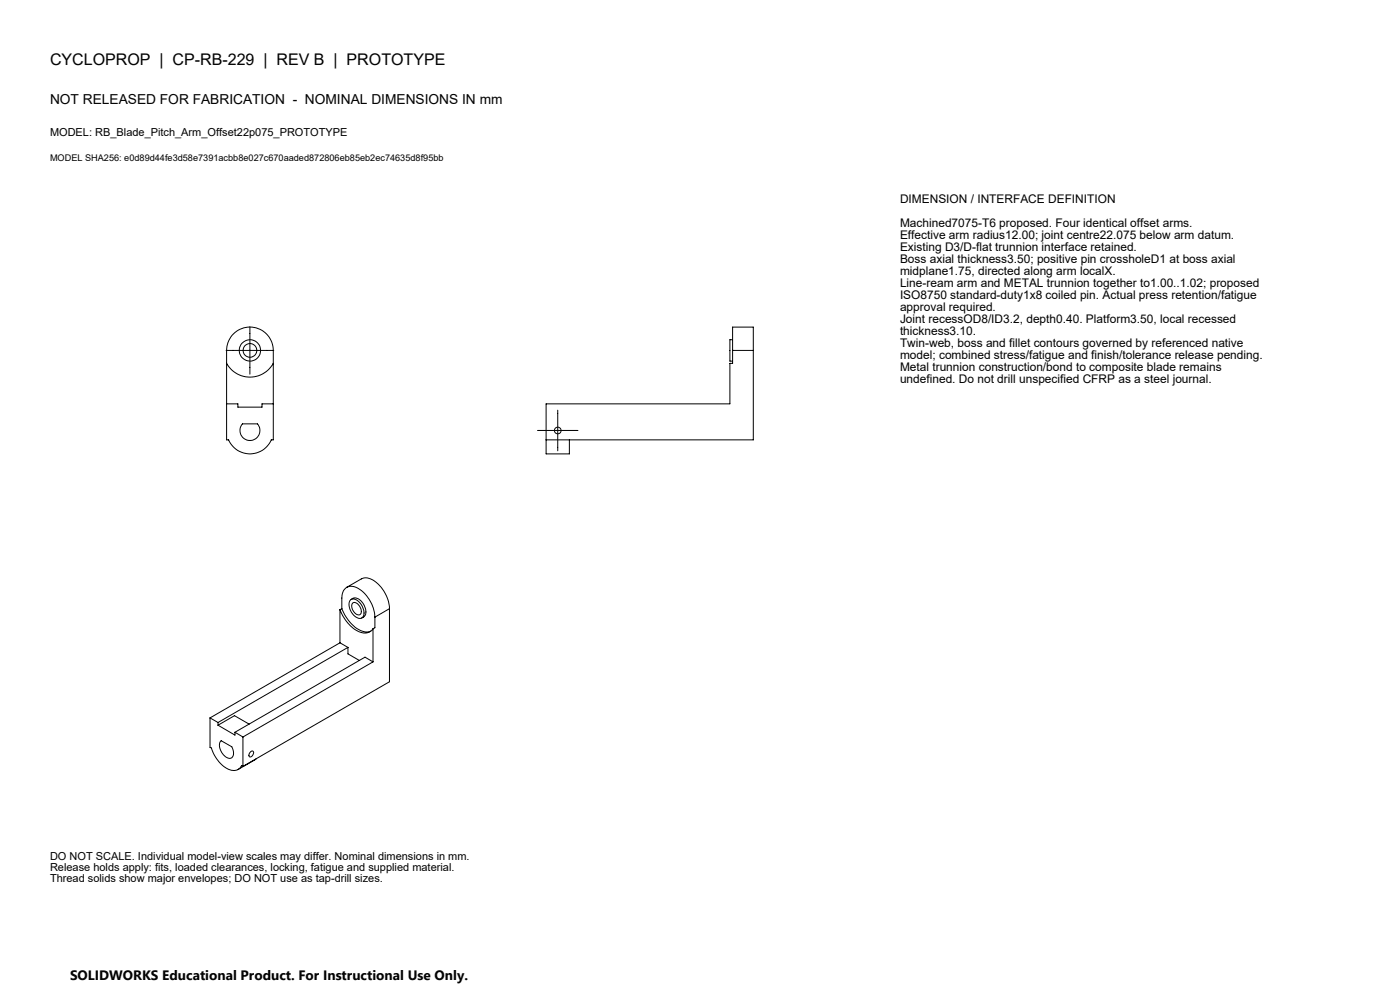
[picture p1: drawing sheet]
<svg xmlns="http://www.w3.org/2000/svg" width="420mm" height="297mm" viewBox="0 0 420 297" stroke-linecap="round" stroke-linejoin="round" font-family="sans-serif">
<defs><g id="words">
<text font-size="4.8" x="15" y="19.4">CYCLOPROP | CP-RB-229 | REV B | PROTOTYPE</text>
<g font-size="4.1">
<text x="15" y="31.1">NOT RELEASED FOR FABRICATION - NOMINAL DIMENSIONS IN mm</text>
<text x="21" y="293.7">SOLIDWORKS Educational Product. For Instructional Use Only.</text>
</g>
<g font-size="3.6">
<text x="270" y="60.8">DIMENSION / INTERFACE DEFINITION</text>
<text x="270" y="68">Machined7075-T6 proposed. Four identical offset arms.</text>
<text x="270" y="71.6">Effective arm radius12.00; joint centre22.075 below arm datum.</text>
<text x="270" y="75.2">Existing D3/D-flat trunnion interface retained.</text>
<text x="270" y="78.8">Boss axial thickness3.50; positive pin crossholeD1 at boss axial</text>
<text x="270" y="82.4">midplane1.75, directed along arm localX.</text>
<text x="270" y="86">Line-ream arm and METAL trunnion together to1.00..1.02; proposed</text>
<text x="270" y="89.6">ISO8750 standard-duty1x8 coiled pin. Actual press retention/fatigue</text>
<text x="270" y="93.2">approval required.</text>
<text x="270" y="96.8">Joint recessOD8/ID3.2, depth0.40. Platform3.50, local recessed</text>
<text x="270" y="100.4">thickness3.10.</text>
<text x="270" y="104">Twin-web, boss and fillet contours governed by referenced native</text>
<text x="270" y="107.6">model; combined stress/fatigue and finish/tolerance release pending.</text>
<text x="270" y="111.2">Metal trunnion construction/bond to composite blade remains</text>
<text x="270" y="114.8">undefined. Do not drill unspecified CFRP as a steel journal.</text>
</g>
<g font-size="3.3">
<text x="15" y="40.7">MODEL: RB_Blade_Pitch_Arm_Offset22p075_PROTOTYPE</text>
<text x="15" y="257.7">DO NOT SCALE. Individual model-view scales may differ. Nominal dimensions in mm.</text>
<text x="15" y="261.1">Release holds apply: fits, loaded clearances, locking, fatigue and supplied material.</text>
<text x="15" y="264.5">Thread solids show major envelopes; DO NOT use as tap-drill sizes.</text>
</g>
<text font-size="2.7" x="15" y="48.4">MODEL SHA256: e0d89d44fe3d58e7391acbb8e027c670aaded872806eb85eb2ec74635d8f95bb</text>
</g></defs>
<g fill="none" stroke="#000" stroke-width=".3">
<path d="M75 97.9v14.2M67.8 105h14.3M68 108.9a8 8 0 0 0 14 0M70 100.1a7 7 0 0 1 7.7-1.5 7 7 0 0 1 4.3 6.4v26.8h-.6a7 7 0 0 1-6.4 4.2 7 7 0 0 1-6.4-4.2h-.6v-26.8a7 7 0 0 1 2-4.9zM219.8 105v-7h6.2v7M219.8 101.8h-.8v6.4h.8M219.8 105v3.9h-.8v12.1h-55.2v10.8M219.8 105h6.2M226 105v26.8h-62.2M68 121h3.4v1h7.2v-1h3.4M72.7 127h4.5a2.99 2.99 0 0 1-.1 4.2 2.99 2.99 0 0 1-4.2 0 2.99 2.99 0 0 1-.2-4.2zM161.3 129h12.1"/>
<path d="M163.8 131.8v4.2h7v-4.2M167.3 122.9v12.2M104 176l4.4-2.5a4.9 4.9 0 0 1 5.6 2.1 10.8 10.8 0 0 1 2.8 6.8M105.1 179.9a2.1 2.1 0 0 1 3 1l.3 .3a3.2 3.2 0 0 1 .2 4 3.1 3.1 0 0 1-3.5-2.4 3.1 3.1 0 0 1 0-2.9zM105.3 179.7a2.58 2.58 0 0 1 3.8 1.5 2.82 2.82 0 0 1 0 3.7l-.6 .3M102 182.7a10.3 10.3 0 0 0 7.2 7 2.81 2.81 0 0 0 2.7-1.2M102 192.6l2.4 1.4M102 192.6l-39 22.6M102 182.7v9.9M102.6 182.4v-3.2a3 3 0 0 1 1.4-3.2 3 3 0 0 1 3.5 .4 11 11 0 0 1 5 8.6M102.6 182.4a10.5 10.5 0 0 0 7.1 7l1.5-.2M102.6 182.4l-.6 .3"/>
<path d="M104.4 194l-39 22.5M104.4 194v2l3.4 1.9M105.9 180.7a2.26 2.26 0 0 1 2.5 2.3 1.03 1.03 0 0 1-.6 1.3 1.03 1.03 0 0 1-1.4-.6 2.31 2.31 0 0 1-.5-3zM111.9 198.4l-39 22.5M111.9 188.5v9.9M111.9 198.4l-2.4-1.4-39 22.5M112.5 185v3.1l-.6 .4M116.8 182.4l-4.3 2.6M116.8 182.4v21.9l-43.9 25.4M63 215.2v8.8l.4 .2a9.3 9.3 0 0 0 6.4 6.7 2.43 2.43 0 0 0 2.7-1.5l.4 .3M63 215.2l2.4 1.3M65.4 216.5v.8"/>
<path d="M65.4 217.3l5.1 3v-.8M70.5 219.5l2.4 1.4M74.8 217l-4.5-2.5-4.9 2.8M66.2 222.1l.2-.1 3.1 1.8a2.33 2.33 0 0 1-.4 3.5 3.8 3.8 0 0 1-2.9-5.2zM72.9 220.9v8.8M75.1 225.4a.56 .56 0 0 1 .9-.2 .56 .56 0 0 1 0 .9 .66 .66 0 0 1-.5 .7 .66 .66 0 0 1-.8-.4zM76.9 227.4l-5.5 3.2"/>
<circle cx="75" cy="105" r="3.2"/>
<circle cx="75" cy="105" r="2.05"/>
<circle cx="167.3" cy="129" r=".99"/>
</g>
<use href="#words"/>
</svg>
